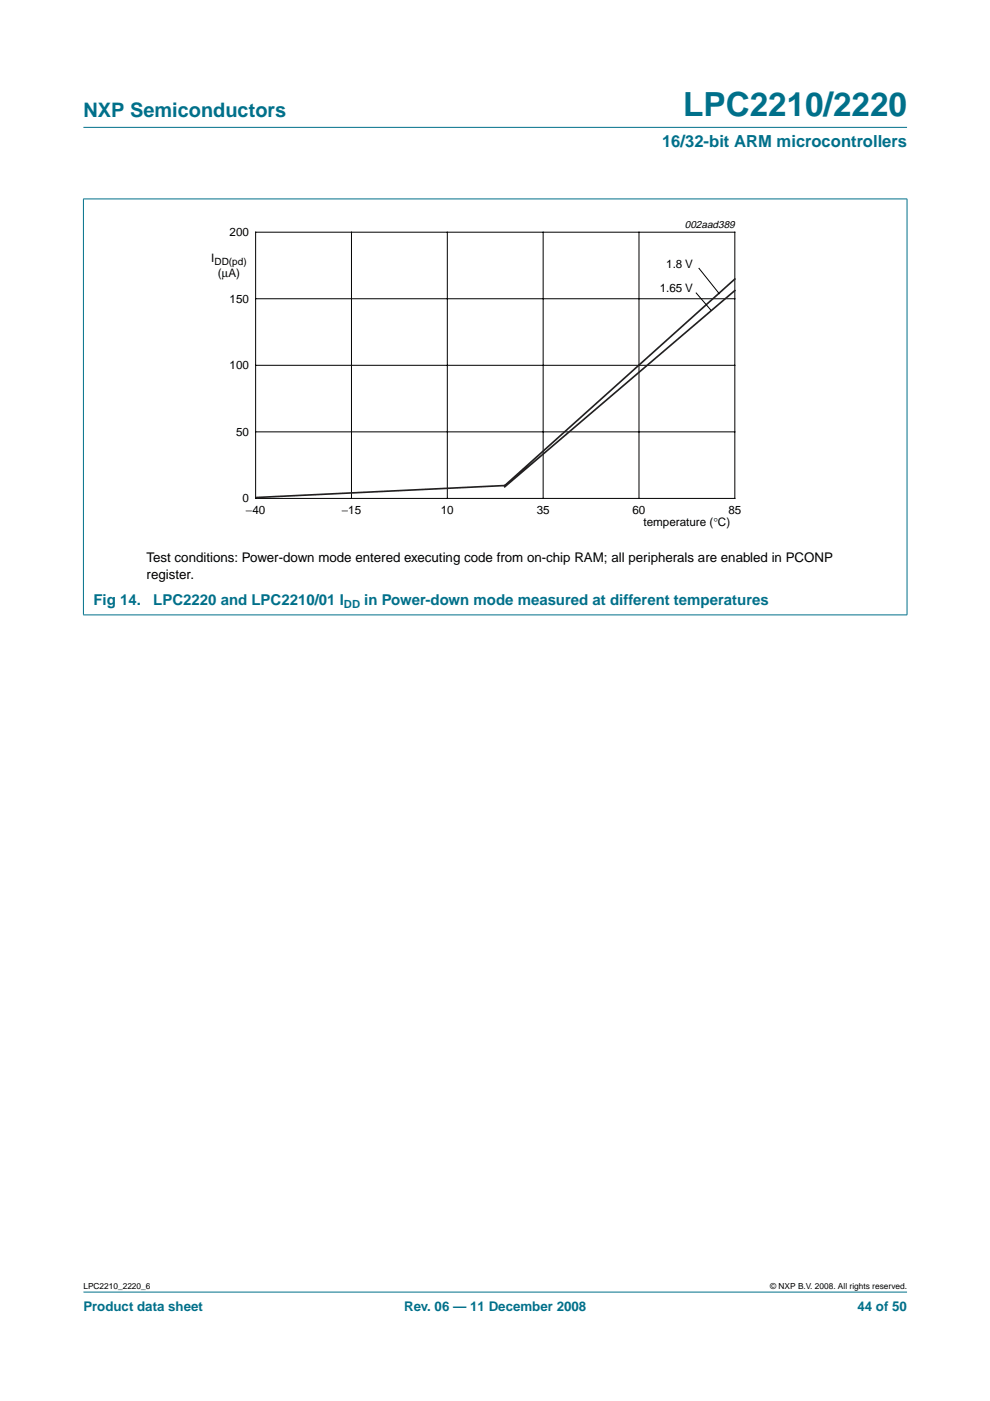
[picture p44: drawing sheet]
<svg xmlns="http://www.w3.org/2000/svg" width="210mm" height="297mm" viewBox="0 0 210 297" stroke-linecap="round" stroke-linejoin="round" font-family="sans-serif">
<defs><g id="words">
<text font-size="7.1" fill="#00708a" x="144.9" y="24.7">LPC2210/2220</text>
<text font-size="4.2" fill="#00708a" x="17.7" y="24.9">NXP Semiconductors</text>
<text font-size="3.5" fill="#00708a" x="140.4" y="31.1">16/32-bit ARM microcontrollers</text>
<g font-size="3.2" fill="#00708a">
<text x="19.8" y="128.3">Fig 14.</text>
<text x="32.5" y="128.3">LPC2220 and LPC2210/01 I</text>
<text x="77.2" y="128.3">in Power-down mode measured at different temperatures</text>
</g>
<g font-size="2.8">
<text x="31.1" y="119.2">Test conditions: Power-down mode entered executing code from on-chip RAM; all peripherals are enabled in PCONP</text>
<text x="31.1" y="122.7">register.</text>
</g>
<g font-size="2.8" fill="#00708a">
<text x="17.7" y="278">Product data sheet</text>
<text x="85.7" y="278">Rev. 06 — 11 December 2008</text>
<text x="181.8" y="278">44 of 50</text>
</g>
<g font-size="2.5">
<text x="48.7" y="50.1">200</text>
<text x="44.8" y="55.6">I</text>
<text x="46.2" y="58.6">(µA)</text>
<text x="141.3" y="56.7">1.8 V</text>
<text x="48.7" y="64.2">150</text>
<text x="139.9" y="61.8">1.65 V</text>
<text x="48.7" y="78.3">100</text>
<text x="50" y="92.4">50</text>
<text x="51.4" y="106.5">0</text>
<text x="52.2" y="109.1">−40</text>
<text x="72.5" y="109.1">−15</text>
<text x="93.5" y="109.1">10</text>
<text x="113.8" y="109.1">35</text>
<text x="134.1" y="109.1">60</text>
<text x="136.4" y="111.6">temperature (°C)</text>
<text x="154.4" y="109.1">85</text>
</g>
<text font-size="2.4" fill="#00708a" x="72.9" y="128.8">DD</text>
<text font-size="2.2" x="145.2" y="48.4">002aad389</text>
<text font-size="2.1" x="45.5" y="56.1">DD(pd)</text>
<g font-size="1.8">
<text x="17.7" y="273.4">LPC2210_2220_6</text>
<text x="163.3" y="273.4">© NXP B.V. 2008. All rights reserved.</text>
</g>
</g></defs>
<g fill="#00708a" stroke="#00708a" stroke-width=".21">
<path d="M17.7 273.9h174.6z"/>
<path d="M17.7 27h174.6z"/>
<path d="M17.7 42.2v88.1z"/>
<path d="M192.3 42.2v88.1z"/>
<path d="M17.6 42.2h174.8z"/>
<path d="M17.6 130.4h174.8z"/>
</g>
<path d="M41.5 46.4h127v66.3h-127z" fill="none" stroke="#fff" stroke-width=".21"/>
<path d="M54.2 49.2h101.6v56.5h-101.6zM74.5 49.2v56.5M94.8 49.2v56.5M115.2 49.2v56.5M135.5 49.2v56.5M148.1 56.8l4.5 5.5M54.2 63.3h101.6M54.2 77.5h101.6M147.5 62l3.3 3.9M54.2 91.6h101.6" fill="none" stroke="#000" stroke-width=".21"/>
<path d="M155.8 59.2l-48.8 43.7-52.6 2.6M155.8 61.6l-48.8 41.6" fill="none" stroke="#231f20" stroke-width=".35"/>
<use href="#words"/>
</svg>
